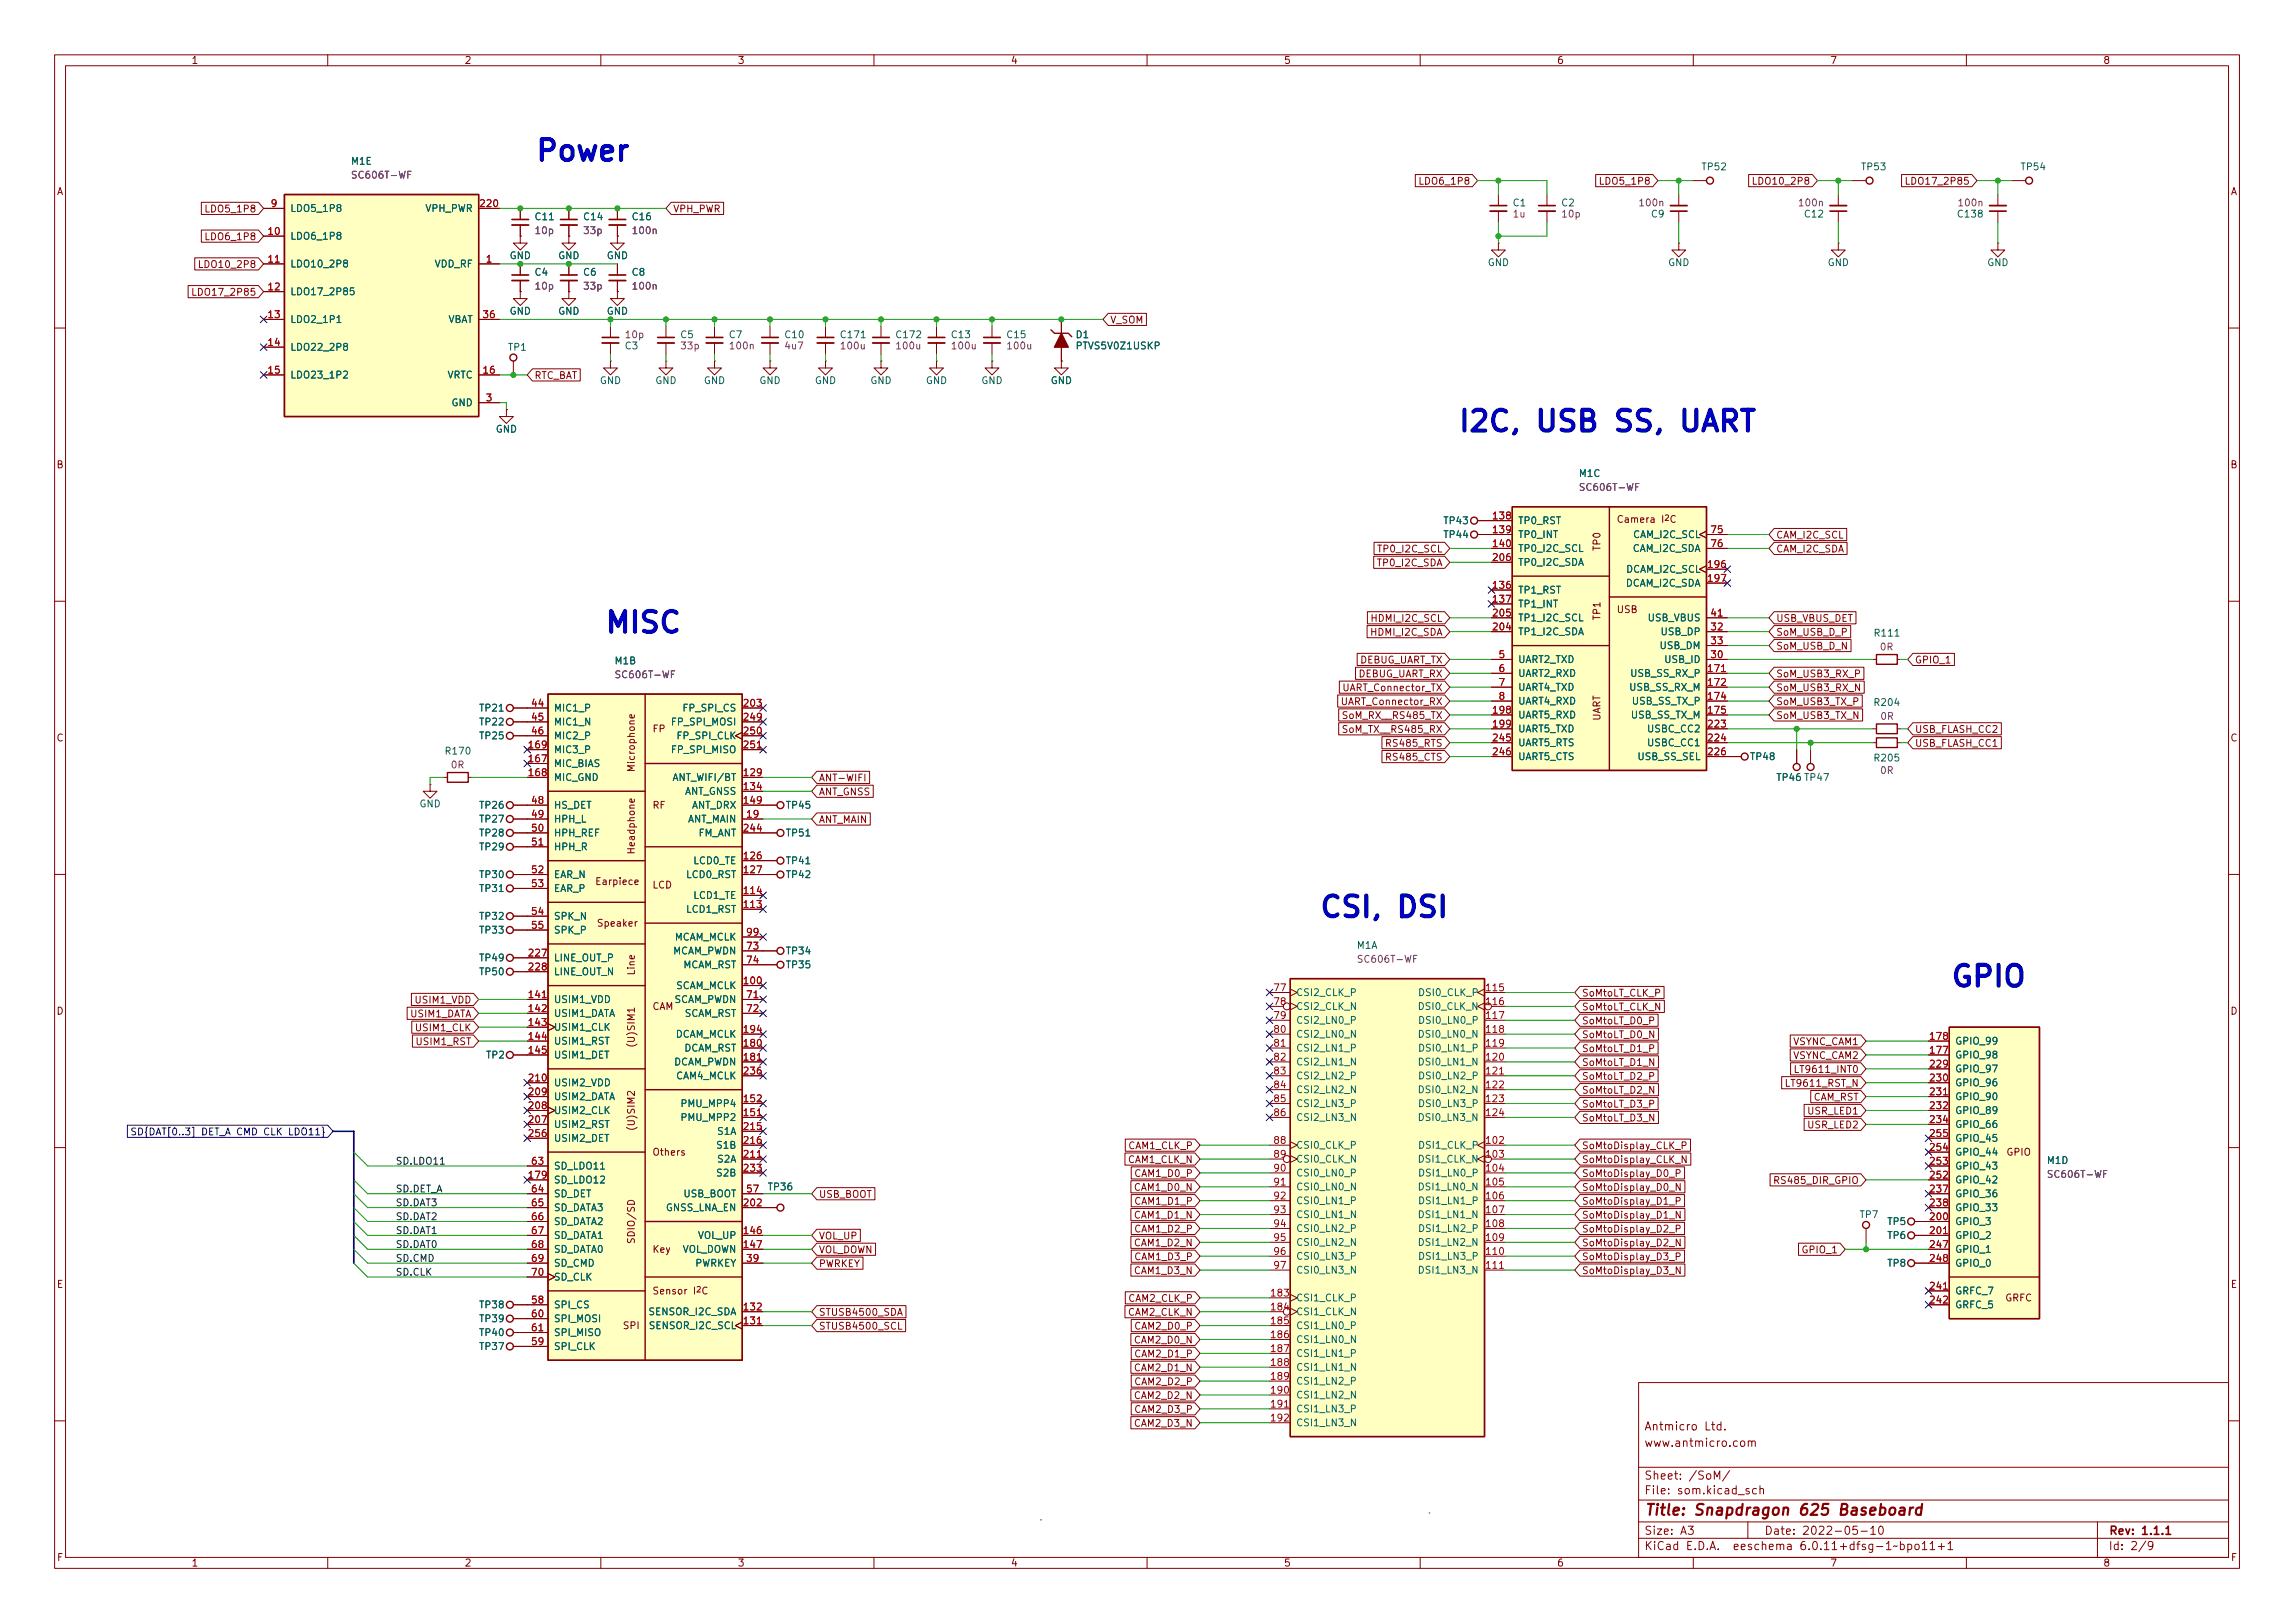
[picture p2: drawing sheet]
<svg xmlns="http://www.w3.org/2000/svg" width="420mm" height="297mm" viewBox="0 0 420 297" stroke-linecap="round" stroke-linejoin="round" font-family="sans-serif">
<defs><g id="words">
<g font-size="5.3" fill="#0000c2">
<text x="97.8" y="29.4">Power</text>
<text x="266.7" y="79">I2C,</text>
<text x="281.4" y="79">USB</text>
<text x="296.5" y="79">SS,</text>
<text x="309.3" y="79">UART</text>
<text x="110.5" y="115.8">MISC</text>
<text x="241.3" y="167.9">CSI,</text>
<text x="256" y="167.9">DSI</text>
<text x="356.9" y="180.6">GPIO</text>
</g>
<g font-size="2.8" fill="#840000">
<text x="301" y="277.9">Title:</text>
<text x="310.2" y="277.9">Snapdragon</text>
<text x="329.8" y="277.9">625</text>
<text x="337.4" y="277.9">Baseboard</text>
</g>
<g font-size="2.1" fill="#840000">
<text x="301" y="262.2">Antmicro</text>
<text x="312.1" y="262.2">Ltd.</text>
<text x="301" y="265.2">www.antmicro.com</text>
<text x="301" y="273.9">File:</text>
<text x="301" y="271.2">Sheet:</text>
<text x="307.4" y="273.9">som.kicad_sch</text>
<text x="309.2" y="271.2">/SoM/</text>
<text x="301" y="281.3">Size:</text>
<text x="307.6" y="281.3">A3</text>
<text x="323" y="281.3">Date:</text>
<text x="330" y="281.3">2022-05-10</text>
<text x="386" y="281.3">Rev:</text>
<text x="392.1" y="281.3">1.1.1</text>
<text x="301" y="284.1">KiCad</text>
<text x="308.7" y="284.1">E.D.A.</text>
<text x="317.6" y="284.1">eeschema</text>
<text x="330" y="284.1">6.0.11+dfsg-1~bpo11+1</text>
<text x="386" y="284.1">Id:</text>
<text x="390.1" y="284.1">2/9</text>
</g>
<g font-size="1.8" fill="#840000">
<text x="35" y="12.1">1</text>
<text x="85" y="12.1">2</text>
<text x="135" y="12.1">3</text>
<text x="185" y="12.1">4</text>
<text x="235" y="12.1">5</text>
<text x="285" y="12.1">6</text>
<text x="335" y="12.1">7</text>
<text x="385" y="12.1">8</text>
<text x="259.6" y="34.2">LDO6_1P8</text>
<text x="292.6" y="34.2">LDO5_1P8</text>
<text x="320.6" y="34.2">LDO10_2P8</text>
<text x="348.6" y="34.2">LDO17_2P85</text>
<text x="10.4" y="36.1">A</text>
<text x="37.3" y="39.2">LDO5_1P8</text>
<text x="123.2" y="39.2">VPH_PWR</text>
<text x="408.4" y="36.1">A</text>
<text x="37.3" y="44.3">LDO6_1P8</text>
<text x="36.1" y="49.4">LDO10_2P8</text>
<text x="34.9" y="54.5">LDO17_2P85</text>
<text x="203.2" y="59.6">V_SOM</text>
<text x="97.8" y="69.7">RTC_BAT</text>
<text x="10.3" y="86.1">B</text>
<text x="408.3" y="86.1">B</text>
<text x="252" y="101.5">TP0_I2C_SCL</text>
<text x="293.4" y="100.9" transform="rotate(-90 293.4 100.9)">TP0</text>
<text x="295.9" y="96.1">Camera</text>
<text x="325.1" y="101.5">CAM_I2C_SDA</text>
<text x="325.1" y="98.9">CAM_I2C_SCL</text>
<text x="252" y="104">TP0_I2C_SDA</text>
<text x="293.4" y="113.6" transform="rotate(-90 293.4 113.6)">TP1</text>
<text x="295.9" y="112.6">USB</text>
<text x="250.8" y="116.7">HDMI_I2C_SDA</text>
<text x="250.8" y="114.2">HDMI_I2C_SCL</text>
<text x="325.1" y="114.2">USB_VBUS_DET</text>
<text x="325.1" y="119.3">SoM_USB_D_N</text>
<text x="325.1" y="116.7">SoM_USB_D_P</text>
<text x="248.6" y="124.3">DEBUG_UART_RX</text>
<text x="248.9" y="121.8">DEBUG_UART_TX</text>
<text x="325.1" y="124.3">SoM_USB3_RX_P</text>
<text x="350.5" y="121.8">GPIO_1</text>
<text x="245.4" y="129.4">UART_Connector_RX</text>
<text x="245.6" y="132">SoM_RX__RS485_TX</text>
<text x="245.7" y="126.9">UART_Connector_TX</text>
<text x="293.4" y="132" transform="rotate(-90 293.4 132)">UART</text>
<text x="325.1" y="132">SoM_USB3_TX_N</text>
<text x="325.1" y="126.9">SoM_USB3_RX_N</text>
<text x="325.1" y="129.4">SoM_USB3_TX_P</text>
<text x="10.3" y="136.1">C</text>
<text x="119.4" y="134.4">FP</text>
<text x="245.6" y="134.5">SoM_TX__RS485_RX</text>
<text x="253.5" y="137">RS485_RTS</text>
<text x="350.5" y="137">USB_FLASH_CC1</text>
<text x="350.5" y="134.5">USB_FLASH_CC2</text>
<text x="408.3" y="136.1">C</text>
<text x="116.6" y="141.4" transform="rotate(-90 116.6 141.4)">Microphone</text>
<text x="149.9" y="143.4">ANT-WIFI</text>
<text x="253.5" y="139.6">RS485_CTS</text>
<text x="119.4" y="148.4">RF</text>
<text x="149.9" y="145.9">ANT_GNSS</text>
<text x="149.9" y="151">ANT_MAIN</text>
<text x="116.6" y="156.4" transform="rotate(-90 116.6 156.4)">Headphone</text>
<text x="108.9" y="162.3">Earpiece</text>
<text x="119.4" y="163">LCD</text>
<text x="109.2" y="170">Speaker</text>
<text x="116.6" y="178.6" transform="rotate(-90 116.6 178.6)">Line</text>
<text x="75.8" y="184">USIM1_VDD</text>
<text x="119.4" y="185.2">CAM</text>
<text x="289.6" y="182.8">SoMtoLT_CLK_P</text>
<text x="289.6" y="185.3">SoMtoLT_CLK_N</text>
<text x="10.3" y="186.1">D</text>
<text x="75" y="186.6">USIM1_DATA</text>
<text x="75.9" y="189.1">USIM1_CLK</text>
<text x="76" y="191.6">USIM1_RST</text>
<text x="116.6" y="191.8" transform="rotate(-90 116.6 191.8)">(U)SIM1</text>
<text x="289.6" y="190.4">SoMtoLT_D0_N</text>
<text x="289.6" y="187.8">SoMtoLT_D0_P</text>
<text x="328.2" y="191.6">VSYNC_CAM1</text>
<text x="408.3" y="186.1">D</text>
<text x="289.6" y="192.9">SoMtoLT_D1_P</text>
<text x="289.6" y="198">SoMtoLT_D2_P</text>
<text x="289.6" y="195.5">SoMtoLT_D1_N</text>
<text x="328.2" y="194.2">VSYNC_CAM2</text>
<text x="328.3" y="196.7">LT9611_INT0</text>
<text x="289.6" y="203.1">SoMtoLT_D3_P</text>
<text x="289.6" y="200.5">SoMtoLT_D2_N</text>
<text x="326.7" y="199.3">LT9611_RST_N</text>
<text x="332" y="201.8">CAM_RST</text>
<text x="116.6" y="207.1" transform="rotate(-90 116.6 207.1)">(U)SIM2</text>
<text x="289.6" y="205.6">SoMtoLT_D3_N</text>
<text x="330.8" y="204.3">USR_LED1</text>
<text x="330.8" y="206.9">USR_LED2</text>
<text x="119.4" y="211.9">Others</text>
<text x="206.4" y="213.2">CAM1_CLK_N</text>
<text x="206.5" y="210.7">CAM1_CLK_P</text>
<text x="207.6" y="215.8">CAM1_D0_P</text>
<text x="289.6" y="210.7">SoMtoDisplay_CLK_P</text>
<text x="289.6" y="215.8">SoMtoDisplay_D0_P</text>
<text x="289.6" y="213.2">SoMtoDisplay_CLK_N</text>
<text x="367.3" y="211.9">GPIO</text>
<text x="149.9" y="219.6">USB_BOOT</text>
<text x="207.5" y="218.3">CAM1_D0_N</text>
<text x="207.6" y="220.9">CAM1_D1_P</text>
<text x="289.6" y="220.9">SoMtoDisplay_D1_P</text>
<text x="289.6" y="218.3">SoMtoDisplay_D0_N</text>
<text x="324.5" y="217">RS485_DIR_GPIO</text>
<text x="116.6" y="227.7" transform="rotate(-90 116.6 227.7)">SDIO/SD</text>
<text x="149.9" y="227.2">VOL_UP</text>
<text x="207.5" y="223.4">CAM1_D1_N</text>
<text x="207.6" y="225.9">CAM1_D2_P</text>
<text x="289.6" y="223.4">SoMtoDisplay_D1_N</text>
<text x="289.6" y="225.9">SoMtoDisplay_D2_P</text>
<text x="119.4" y="229.7">Key</text>
<text x="149.9" y="232.3">PWRKEY</text>
<text x="149.9" y="229.7">VOL_DOWN</text>
<text x="207.5" y="233.6">CAM1_D3_N</text>
<text x="207.5" y="228.5">CAM1_D2_N</text>
<text x="207.6" y="231">CAM1_D3_P</text>
<text x="289.6" y="228.5">SoMtoDisplay_D2_N</text>
<text x="289.6" y="233.6">SoMtoDisplay_D3_N</text>
<text x="289.6" y="231">SoMtoDisplay_D3_P</text>
<text x="329.7" y="229.7">GPIO_1</text>
<text x="10.3" y="236.1">E</text>
<text x="119.4" y="237.3">Sensor</text>
<text x="206.5" y="238.6">CAM2_CLK_P</text>
<text x="367" y="238.5">GRFC</text>
<text x="408.3" y="236.1">E</text>
<text x="113.9" y="243.6">SPI</text>
<text x="149.9" y="243.7">STUSB4500_SCL</text>
<text x="149.9" y="241.2">STUSB4500_SDA</text>
<text x="206.4" y="241.2">CAM2_CLK_N</text>
<text x="207.6" y="243.7">CAM2_D0_P</text>
<text x="207.5" y="246.3">CAM2_D0_N</text>
<text x="207.5" y="251.3">CAM2_D1_N</text>
<text x="207.6" y="248.8">CAM2_D1_P</text>
<text x="207.5" y="256.4">CAM2_D2_N</text>
<text x="207.6" y="253.9">CAM2_D2_P</text>
<text x="207.5" y="261.5">CAM2_D3_N</text>
<text x="207.6" y="259">CAM2_D3_P</text>
<text x="10.4" y="286.1">F</text>
<text x="35" y="287.1">1</text>
<text x="85" y="287.1">2</text>
<text x="135" y="287.1">3</text>
<text x="185" y="287.1">4</text>
<text x="235" y="287.1">5</text>
<text x="285" y="287.1">6</text>
<text x="335" y="287.1">7</text>
<text x="385" y="287.1">8</text>
<text x="408.4" y="286.1">F</text>
</g>
<g font-size="1.8" fill="#840084">
<text x="64.2" y="33.1">SC606T-WF</text>
<text x="276.9" y="40.2">1u</text>
<text x="285.8" y="40.2">10p</text>
<text x="299.9" y="38.1">100n</text>
<text x="329.1" y="38.1">100n</text>
<text x="358.3" y="38.1">100n</text>
<text x="97.8" y="43.2">10p</text>
<text x="106.7" y="43.2">33p</text>
<text x="115.6" y="43.2">100n</text>
<text x="97.8" y="53.4">10p</text>
<text x="106.7" y="53.4">33p</text>
<text x="115.6" y="53.4">100n</text>
<text x="114.3" y="62.3">10p</text>
<text x="124.5" y="64.3">33p</text>
<text x="133.3" y="64.3">100n</text>
<text x="143.5" y="64.3">4u7</text>
<text x="153.7" y="64.3">100u</text>
<text x="163.8" y="64.3">100u</text>
<text x="174" y="64.3">100u</text>
<text x="184.1" y="64.3">100u</text>
<text x="289" y="90.2">SC606T-WF</text>
<text x="344.1" y="119.4">0R</text>
<text x="112.4" y="124.5">SC606T-WF</text>
<text x="344.2" y="132.1">0R</text>
<text x="82.5" y="141">0R</text>
<text x="344.1" y="142">0R</text>
<text x="248.3" y="176.6">SC606T-WF</text>
<text x="374.6" y="215.9">SC606T-WF</text>
</g>
<g font-size="1.8" fill="#006464">
<text x="64.2" y="30.5">M1E</text>
<text x="311.4" y="31.5">TP52</text>
<text x="340.6" y="31.5">TP53</text>
<text x="369.8" y="31.5">TP54</text>
<text x="53.1" y="39.2">LDO5_1P8</text>
<text x="77.8" y="39.2">VPH_PWR</text>
<text x="97.8" y="40.7">C11</text>
<text x="106.7" y="40.7">C14</text>
<text x="115.6" y="40.7">C16</text>
<text x="276.9" y="38.1">C1</text>
<text x="285.8" y="38.1">C2</text>
<text x="302.2" y="40.2">C9</text>
<text x="330.2" y="40.2">C12</text>
<text x="358.2" y="40.2">C138</text>
<text x="53.1" y="44.2">LDO6_1P8</text>
<text x="93.2" y="47.8">GND</text>
<text x="102.1" y="47.8">GND</text>
<text x="111" y="47.8">GND</text>
<text x="53.1" y="49.3">LDO10_2P8</text>
<text x="79.5" y="49.3">VDD_RF</text>
<text x="97.8" y="50.8">C4</text>
<text x="106.7" y="50.8">C6</text>
<text x="115.6" y="50.8">C8</text>
<text x="272.3" y="49.1">GND</text>
<text x="305.3" y="49.1">GND</text>
<text x="334.5" y="49.1">GND</text>
<text x="363.7" y="49.1">GND</text>
<text x="53.1" y="54.4">LDO17_2P85</text>
<text x="53.1" y="59.5">LDO2_1P1</text>
<text x="82" y="59.5">VBAT</text>
<text x="93.2" y="58">GND</text>
<text x="102.1" y="58">GND</text>
<text x="111" y="58">GND</text>
<text x="53.1" y="64.6">LDO22_2P8</text>
<text x="92.9" y="64.6">TP1</text>
<text x="114.3" y="64.3">C3</text>
<text x="124.5" y="62.3">C5</text>
<text x="133.3" y="62.3">C7</text>
<text x="143.5" y="62.3">C10</text>
<text x="153.7" y="62.3">C171</text>
<text x="163.8" y="62.3">C172</text>
<text x="174" y="62.3">C13</text>
<text x="184.1" y="62.3">C15</text>
<text x="196.8" y="62.3">D1</text>
<text x="196.8" y="64.3">PTVS5V0Z1USKP</text>
<text x="53.1" y="69.6">LDO23_1P2</text>
<text x="81.9" y="69.6">VRTC</text>
<text x="109.7" y="70.7">GND</text>
<text x="119.9" y="70.7">GND</text>
<text x="128.8" y="70.7">GND</text>
<text x="139" y="70.7">GND</text>
<text x="149.1" y="70.7">GND</text>
<text x="159.3" y="70.7">GND</text>
<text x="169.4" y="70.7">GND</text>
<text x="179.6" y="70.7">GND</text>
<text x="192.3" y="70.7">GND</text>
<text x="82.6" y="74.7">GND</text>
<text x="90.7" y="79.6">GND</text>
<text x="289" y="87.7">M1C</text>
<text x="264.2" y="96.3">TP43</text>
<text x="264.2" y="98.8">TP44</text>
<text x="277.9" y="96.3">TP0_RST</text>
<text x="277.9" y="98.8">TP0_INT</text>
<text x="277.9" y="101.4">TP0_I2C_SCL</text>
<text x="298.9" y="101.4">CAM_I2C_SDA</text>
<text x="298.9" y="98.8">CAM_I2C_SCL</text>
<text x="277.9" y="103.9">TP0_I2C_SDA</text>
<text x="297.6" y="107.7">DCAM_I2C_SDA</text>
<text x="297.6" y="105.2">DCAM_I2C_SCL</text>
<text x="277.9" y="109">TP1_RST</text>
<text x="277.9" y="111.5">TP1_INT</text>
<text x="277.9" y="116.6">TP1_I2C_SDA</text>
<text x="277.9" y="114.1">TP1_I2C_SCL</text>
<text x="301.6" y="114.1">USB_VBUS</text>
<text x="303.8" y="119.2">USB_DM</text>
<text x="303.9" y="116.6">USB_DP</text>
<text x="342.9" y="116.9">R111</text>
<text x="112.4" y="122">M1B</text>
<text x="277.9" y="121.7">UART2_TXD</text>
<text x="277.9" y="124.2">UART2_RXD</text>
<text x="298.4" y="124.2">USB_SS_RX_P</text>
<text x="304.6" y="121.7">USB_ID</text>
<text x="87.6" y="130.6">TP21</text>
<text x="101.3" y="130.6">MIC1_P</text>
<text x="124.9" y="130.6">FP_SPI_CS</text>
<text x="277.9" y="131.9">UART5_RXD</text>
<text x="277.9" y="126.8">UART4_TXD</text>
<text x="277.9" y="129.3">UART4_RXD</text>
<text x="298.2" y="126.8">USB_SS_RX_M</text>
<text x="298.5" y="131.9">USB_SS_TX_M</text>
<text x="298.7" y="129.3">USB_SS_TX_P</text>
<text x="342.9" y="129.6">R204</text>
<text x="87.6" y="135.7">TP25</text>
<text x="87.6" y="133.1">TP22</text>
<text x="101.3" y="133.1">MIC1_N</text>
<text x="101.3" y="135.7">MIC2_P</text>
<text x="122.7" y="133.1">FP_SPI_MOSI</text>
<text x="123.8" y="135.7">FP_SPI_CLK</text>
<text x="277.9" y="134.4">UART5_TXD</text>
<text x="277.9" y="136.9">UART5_RTS</text>
<text x="301.5" y="134.4">USBC_CC2</text>
<text x="301.5" y="136.9">USBC_CC1</text>
<text x="81.3" y="138.5">R170</text>
<text x="101.3" y="140.8">MIC_BIAS</text>
<text x="101.3" y="143.3">MIC_GND</text>
<text x="101.3" y="138.2">MIC3_P</text>
<text x="122.7" y="138.2">FP_SPI_MISO</text>
<text x="123" y="143.3">ANT_WIFI/BT</text>
<text x="277.9" y="139.5">UART5_CTS</text>
<text x="299.7" y="139.5">USB_SS_SEL</text>
<text x="320.3" y="139.5">TP48</text>
<text x="325.1" y="143.3">TP46 TP47</text>
<text x="325.1" y="143.3">TP46</text>
<text x="342.9" y="139.7">R205</text>
<text x="76.7" y="148.1">GND</text>
<text x="87.6" y="148.4">TP26</text>
<text x="101.3" y="148.4">HS_DET</text>
<text x="125.3" y="145.8">ANT_GNSS</text>
<text x="126.6" y="148.4">ANT_DRX</text>
<text x="143.8" y="148.4">TP45</text>
<text x="87.6" y="153.5">TP28</text>
<text x="87.6" y="156">TP29</text>
<text x="87.6" y="150.9">TP27</text>
<text x="101.3" y="150.9">HPH_L</text>
<text x="101.3" y="153.5">HPH_REF</text>
<text x="101.3" y="156">HPH_R</text>
<text x="125.9" y="150.9">ANT_MAIN</text>
<text x="127.8" y="153.5">FM_ANT</text>
<text x="143.8" y="153.5">TP51</text>
<text x="87.6" y="161.1">TP30</text>
<text x="101.3" y="161.1">EAR_N</text>
<text x="125.5" y="161.1">LCD0_RST</text>
<text x="126.9" y="158.5">LCD0_TE</text>
<text x="143.8" y="161.1">TP42</text>
<text x="143.8" y="158.5">TP41</text>
<text x="87.6" y="163.6">TP31</text>
<text x="101.3" y="163.6">EAR_P</text>
<text x="125.5" y="167.4">LCD1_RST</text>
<text x="126.9" y="164.9">LCD1_TE</text>
<text x="87.6" y="168.7">TP32</text>
<text x="87.6" y="171.2">TP33</text>
<text x="101.3" y="168.7">SPK_N</text>
<text x="101.3" y="171.2">SPK_P</text>
<text x="123.5" y="172.5">MCAM_MCLK</text>
<text x="87.6" y="178.9">TP50</text>
<text x="87.6" y="176.3">TP49</text>
<text x="101.3" y="176.3">LINE_OUT_P</text>
<text x="101.3" y="178.9">LINE_OUT_N</text>
<text x="123.2" y="175">MCAM_PWDN</text>
<text x="125" y="177.6">MCAM_RST</text>
<text x="143.8" y="175">TP34</text>
<text x="143.8" y="177.6">TP35</text>
<text x="248.3" y="174">M1A</text>
<text x="101.3" y="183.9">USIM1_VDD</text>
<text x="123.4" y="183.9">SCAM_PWDN</text>
<text x="123.7" y="181.4">SCAM_MCLK</text>
<text x="237.2" y="182.7">CSI2_CLK_P</text>
<text x="237.2" y="185.2">CSI2_CLK_N</text>
<text x="259.5" y="185.2">DSI0_CLK_N</text>
<text x="259.5" y="182.7">DSI0_CLK_P</text>
<text x="101.3" y="186.5">USIM1_DATA</text>
<text x="101.3" y="189">USIM1_CLK</text>
<text x="101.3" y="191.6">USIM1_RST</text>
<text x="123.7" y="190.3">DCAM_MCLK</text>
<text x="125.3" y="186.5">SCAM_RST</text>
<text x="237.2" y="187.7">CSI2_LN0_P</text>
<text x="237.2" y="190.3">CSI2_LN0_N</text>
<text x="259.5" y="190.3">DSI0_LN0_N</text>
<text x="259.5" y="187.7">DSI0_LN0_P</text>
<text x="357.9" y="191.6">GPIO_99</text>
<text x="88.9" y="194.1">TP2</text>
<text x="101.3" y="194.1">USIM1_DET</text>
<text x="123.4" y="195.4">DCAM_PWDN</text>
<text x="123.7" y="197.9">CAM4_MCLK</text>
<text x="125.2" y="192.8">DCAM_RST</text>
<text x="237.2" y="192.8">CSI2_LN1_P</text>
<text x="237.2" y="195.4">CSI2_LN1_N</text>
<text x="237.2" y="197.9">CSI2_LN2_P</text>
<text x="259.5" y="195.4">DSI0_LN1_N</text>
<text x="259.5" y="192.8">DSI0_LN1_P</text>
<text x="259.5" y="197.9">DSI0_LN2_P</text>
<text x="357.9" y="194.1">GPIO_98</text>
<text x="357.9" y="196.6">GPIO_97</text>
<text x="101.3" y="201.7">USIM2_DATA</text>
<text x="101.3" y="199.2">USIM2_VDD</text>
<text x="124.5" y="203">PMU_MPP4</text>
<text x="237.2" y="200.4">CSI2_LN2_N</text>
<text x="237.2" y="203">CSI2_LN3_P</text>
<text x="259.5" y="200.4">DSI0_LN2_N</text>
<text x="259.5" y="203">DSI0_LN3_P</text>
<text x="357.9" y="199.2">GPIO_96</text>
<text x="357.9" y="201.7">GPIO_90</text>
<text x="101.3" y="206.8">USIM2_RST</text>
<text x="101.3" y="204.3">USIM2_CLK</text>
<text x="101.3" y="209.3">USIM2_DET</text>
<text x="124.5" y="205.5">PMU_MPP2</text>
<text x="131.2" y="208.1">S1A</text>
<text x="237.2" y="205.5">CSI2_LN3_N</text>
<text x="259.5" y="205.5">DSI0_LN3_N</text>
<text x="357.9" y="204.3">GPIO_89</text>
<text x="357.9" y="206.8">GPIO_66</text>
<text x="357.9" y="209.3">GPIO_45</text>
<text x="101.3" y="214.4">SD_LDO11</text>
<text x="131" y="210.6">S1B</text>
<text x="131" y="215.7">S2B</text>
<text x="131.2" y="213.1">S2A</text>
<text x="237.2" y="210.6">CSI0_CLK_P</text>
<text x="237.2" y="213.1">CSI0_CLK_N</text>
<text x="237.2" y="215.7">CSI0_LN0_P</text>
<text x="259.5" y="213.1">DSI1_CLK_N</text>
<text x="259.5" y="210.6">DSI1_CLK_P</text>
<text x="259.5" y="215.7">DSI1_LN0_P</text>
<text x="357.9" y="214.4">GPIO_43</text>
<text x="357.9" y="211.9">GPIO_44</text>
<text x="374.7" y="213.4">M1D</text>
<text x="101.3" y="217">SD_LDO12</text>
<text x="101.3" y="219.5">SD_DET</text>
<text x="125" y="219.5">USB_BOOT</text>
<text x="140.5" y="218.2">TP36</text>
<text x="237.2" y="218.2">CSI0_LN0_N</text>
<text x="237.2" y="220.8">CSI0_LN1_P</text>
<text x="259.5" y="218.2">DSI1_LN0_N</text>
<text x="259.5" y="220.8">DSI1_LN1_P</text>
<text x="357.9" y="219.5">GPIO_36</text>
<text x="357.9" y="217">GPIO_42</text>
<text x="101.3" y="222">SD_DATA3</text>
<text x="101.3" y="224.6">SD_DATA2</text>
<text x="101.3" y="227.1">SD_DATA1</text>
<text x="121.8" y="222">GNSS_LNA_EN</text>
<text x="127.7" y="227.1">VOL_UP</text>
<text x="237.2" y="223.3">CSI0_LN1_N</text>
<text x="237.2" y="225.8">CSI0_LN2_P</text>
<text x="259.5" y="223.3">DSI1_LN1_N</text>
<text x="259.5" y="225.8">DSI1_LN2_P</text>
<text x="340.4" y="223.3">TP7</text>
<text x="345.4" y="224.6">TP5</text>
<text x="345.4" y="227.1">TP6</text>
<text x="357.9" y="224.6">GPIO_3</text>
<text x="357.9" y="227.1">GPIO_2</text>
<text x="357.9" y="222">GPIO_33</text>
<text x="101.3" y="229.7">SD_DATA0</text>
<text x="101.3" y="232.2">SD_CMD</text>
<text x="124.9" y="229.7">VOL_DOWN</text>
<text x="127.2" y="232.2">PWRKEY</text>
<text x="237.2" y="228.4">CSI0_LN2_N</text>
<text x="237.2" y="230.9">CSI0_LN3_P</text>
<text x="237.2" y="233.5">CSI0_LN3_N</text>
<text x="259.5" y="228.4">DSI1_LN2_N</text>
<text x="259.5" y="233.5">DSI1_LN3_N</text>
<text x="259.5" y="230.9">DSI1_LN3_P</text>
<text x="345.4" y="232.2">TP8</text>
<text x="357.9" y="229.7">GPIO_1</text>
<text x="357.9" y="232.2">GPIO_0</text>
<text x="87.6" y="239.8">TP38</text>
<text x="101.3" y="239.8">SPI_CS</text>
<text x="101.3" y="234.7">SD_CLK</text>
<text x="237.2" y="238.5">CSI1_CLK_P</text>
<text x="357.9" y="237.3">GRFC_7</text>
<text x="357.9" y="239.8">GRFC_5</text>
<text x="87.6" y="244.9">TP40</text>
<text x="87.6" y="242.4">TP39</text>
<text x="101.3" y="242.4">SPI_MOSI</text>
<text x="101.3" y="244.9">SPI_MISO</text>
<text x="118.6" y="241.1">SENSOR_I2C_SDA</text>
<text x="118.7" y="243.6">SENSOR_I2C_SCL</text>
<text x="237.2" y="241.1">CSI1_CLK_N</text>
<text x="237.2" y="243.6">CSI1_LN0_P</text>
<text x="87.6" y="247.4">TP37</text>
<text x="101.3" y="247.4">SPI_CLK</text>
<text x="237.2" y="246.2">CSI1_LN0_N</text>
<text x="237.2" y="248.7">CSI1_LN1_P</text>
<text x="237.2" y="251.2">CSI1_LN1_N</text>
<text x="237.2" y="253.8">CSI1_LN2_P</text>
<text x="237.2" y="256.3">CSI1_LN2_N</text>
<text x="237.2" y="258.9">CSI1_LN3_P</text>
<text x="237.2" y="261.4">CSI1_LN3_N</text>
</g>
<g font-size="1.8" fill="#a90000">
<text x="49.5" y="37.9">9</text>
<text x="87.6" y="37.9">220</text>
<text x="48.9" y="43">10</text>
<text x="48.9" y="48">11</text>
<text x="48.9" y="53.1">12</text>
<text x="88.9" y="48">1</text>
<text x="48.9" y="58.2">13</text>
<text x="88.2" y="58.2">36</text>
<text x="48.9" y="63.3">14</text>
<text x="48.9" y="68.4">15</text>
<text x="88.2" y="68.4">16</text>
<text x="88.9" y="73.4">3</text>
<text x="273.1" y="95">138</text>
<text x="273.1" y="97.6">139</text>
<text x="273.1" y="100.1">140</text>
<text x="313" y="97.6">75</text>
<text x="313" y="100.1">76</text>
<text x="273.1" y="107.7">136</text>
<text x="273.1" y="102.7">206</text>
<text x="312.4" y="103.9">196</text>
<text x="312.4" y="106.5">197</text>
<text x="273.1" y="110.3">137</text>
<text x="273.1" y="112.8">205</text>
<text x="313" y="112.8">41</text>
<text x="273.1" y="115.4">204</text>
<text x="313" y="115.4">32</text>
<text x="313" y="117.9">33</text>
<text x="274.3" y="120.4">5</text>
<text x="274.3" y="123">6</text>
<text x="274.3" y="125.5">7</text>
<text x="312.4" y="123">171</text>
<text x="312.4" y="125.5">172</text>
<text x="313" y="120.4">30</text>
<text x="97.1" y="129.3">44</text>
<text x="97.1" y="131.9">45</text>
<text x="135.9" y="129.3">203</text>
<text x="135.9" y="131.9">249</text>
<text x="273.1" y="130.6">198</text>
<text x="274.3" y="128.1">8</text>
<text x="312.4" y="128.1">174</text>
<text x="312.4" y="130.6">175</text>
<text x="96.5" y="136.9">169</text>
<text x="97.1" y="134.4">46</text>
<text x="135.9" y="134.4">250</text>
<text x="135.9" y="136.9">251</text>
<text x="273.1" y="133.1">199</text>
<text x="273.1" y="135.7">245</text>
<text x="312.4" y="133.1">223</text>
<text x="312.4" y="135.7">224</text>
<text x="96.5" y="139.5">167</text>
<text x="96.5" y="142">168</text>
<text x="135.9" y="142">129</text>
<text x="273.1" y="138.2">246</text>
<text x="312.4" y="138.2">226</text>
<text x="97.1" y="147.1">48</text>
<text x="97.1" y="149.6">49</text>
<text x="135.9" y="144.6">134</text>
<text x="135.9" y="147.1">149</text>
<text x="136.5" y="149.6">19</text>
<text x="97.1" y="152.2">50</text>
<text x="97.1" y="154.7">51</text>
<text x="135.9" y="152.2">244</text>
<text x="97.1" y="159.8">52</text>
<text x="135.9" y="157.3">126</text>
<text x="135.9" y="159.8">127</text>
<text x="97.1" y="162.3">53</text>
<text x="97.1" y="167.4">54</text>
<text x="135.9" y="166.2">113</text>
<text x="135.9" y="163.6">114</text>
<text x="97.1" y="170">55</text>
<text x="136.5" y="173.8">73</text>
<text x="136.5" y="171.2">99</text>
<text x="96.5" y="175">227</text>
<text x="96.5" y="177.6">228</text>
<text x="136.5" y="176.3">74</text>
<text x="96.5" y="182.7">141</text>
<text x="96.5" y="185.2">142</text>
<text x="135.9" y="180.1">100</text>
<text x="136.5" y="182.7">71</text>
<text x="136.5" y="185.2">72</text>
<text x="233" y="181.4">77</text>
<text x="233" y="183.9">78</text>
<text x="271.8" y="181.4">115</text>
<text x="271.8" y="183.9">116</text>
<text x="96.5" y="187.7">143</text>
<text x="96.5" y="190.3">144</text>
<text x="135.9" y="191.6">180</text>
<text x="135.9" y="189">194</text>
<text x="233" y="186.5">79</text>
<text x="233" y="189">80</text>
<text x="233" y="191.6">81</text>
<text x="271.8" y="186.5">117</text>
<text x="271.8" y="189">118</text>
<text x="271.8" y="191.6">119</text>
<text x="353.1" y="190.3">178</text>
<text x="96.5" y="192.8">145</text>
<text x="96.5" y="197.9">210</text>
<text x="135.9" y="194.1">181</text>
<text x="135.9" y="196.6">236</text>
<text x="233" y="194.1">82</text>
<text x="233" y="196.6">83</text>
<text x="271.8" y="194.1">120</text>
<text x="271.8" y="196.6">121</text>
<text x="353.1" y="192.8">177</text>
<text x="353.1" y="195.4">229</text>
<text x="353.1" y="197.9">230</text>
<text x="96.5" y="203">208</text>
<text x="96.5" y="200.4">209</text>
<text x="135.9" y="201.7">152</text>
<text x="233" y="199.2">84</text>
<text x="233" y="201.7">85</text>
<text x="271.8" y="199.2">122</text>
<text x="271.8" y="201.7">123</text>
<text x="353.1" y="200.4">231</text>
<text x="353.1" y="203">232</text>
<text x="96.5" y="205.5">207</text>
<text x="96.5" y="208.1">256</text>
<text x="135.9" y="204.3">151</text>
<text x="135.9" y="206.8">215</text>
<text x="135.9" y="209.3">216</text>
<text x="233" y="204.3">86</text>
<text x="233" y="209.3">88</text>
<text x="271.8" y="209.3">102</text>
<text x="271.8" y="204.3">124</text>
<text x="353.1" y="205.5">234</text>
<text x="353.1" y="208.1">255</text>
<text x="96.5" y="215.7">179</text>
<text x="97.1" y="213.1">63</text>
<text x="135.9" y="211.9">211</text>
<text x="135.9" y="214.4">233</text>
<text x="233" y="211.9">89</text>
<text x="233" y="214.4">90</text>
<text x="271.8" y="211.9">103</text>
<text x="271.8" y="214.4">104</text>
<text x="353.1" y="215.7">252</text>
<text x="353.1" y="213.1">253</text>
<text x="353.1" y="210.6">254</text>
<text x="97.1" y="218.2">64</text>
<text x="97.1" y="220.8">65</text>
<text x="135.9" y="220.8">202</text>
<text x="136.5" y="218.2">57</text>
<text x="233" y="217">91</text>
<text x="233" y="219.5">92</text>
<text x="271.8" y="217">105</text>
<text x="271.8" y="219.5">106</text>
<text x="353.1" y="218.2">237</text>
<text x="353.1" y="220.8">238</text>
<text x="97.1" y="223.3">66</text>
<text x="97.1" y="225.8">67</text>
<text x="135.9" y="225.8">146</text>
<text x="233" y="222">93</text>
<text x="233" y="224.6">94</text>
<text x="233" y="227.1">95</text>
<text x="271.8" y="222">107</text>
<text x="271.8" y="224.6">108</text>
<text x="271.8" y="227.1">109</text>
<text x="353.1" y="223.3">200</text>
<text x="353.1" y="225.8">201</text>
<text x="97.1" y="228.4">68</text>
<text x="97.1" y="230.9">69</text>
<text x="97.1" y="233.5">70</text>
<text x="135.9" y="228.4">147</text>
<text x="136.5" y="230.9">39</text>
<text x="233" y="229.7">96</text>
<text x="233" y="232.2">97</text>
<text x="271.8" y="229.7">110</text>
<text x="271.8" y="232.2">111</text>
<text x="353.1" y="228.4">247</text>
<text x="353.1" y="230.9">248</text>
<text x="97.1" y="238.5">58</text>
<text x="135.9" y="239.8">132</text>
<text x="232.4" y="237.3">183</text>
<text x="232.4" y="239.8">184</text>
<text x="353.1" y="236">241</text>
<text x="353.1" y="238.5">242</text>
<text x="97.1" y="241.1">60</text>
<text x="97.1" y="243.6">61</text>
<text x="135.9" y="242.4">131</text>
<text x="232.4" y="242.4">185</text>
<text x="232.4" y="244.9">186</text>
<text x="97.1" y="246.2">59</text>
<text x="232.4" y="247.4">187</text>
<text x="232.4" y="250">188</text>
<text x="232.4" y="252.5">189</text>
<text x="232.4" y="255.1">190</text>
<text x="232.4" y="257.6">191</text>
<text x="232.4" y="260.1">192</text>
</g>
<g font-size="1.8" fill="#000084">
<text x="23.8" y="208.2">SD{DAT[0..3]</text>
<text x="36.9" y="208.2">DET_A CMD CLK</text>
<text x="53.3" y="208.2">LDO11}</text>
</g>
<g font-size="1.8" fill="#0f0f0f">
<text x="72.4" y="213.1">SD.LDO11</text>
<text x="72.4" y="218.2">SD.DET_A</text>
<text x="72.4" y="220.8">SD.DAT3</text>
<text x="72.4" y="223.3">SD.DAT2</text>
<text x="72.4" y="225.8">SD.DAT1</text>
<text x="72.4" y="228.4">SD.DAT0</text>
<text x="72.4" y="230.9">SD.CMD</text>
<text x="72.4" y="233.5">SD.CLK</text>
</g>
</g></defs>
<g fill="none" stroke="#840000" stroke-width=".18">
<path d="M10 10h400v277h-400zM12 12h396v273h-396zM60 10v2M110 10v2M160 10v2M210 10v2M260 10v2M310 10v2M360 10v2M36.9 37h10.4l1 1.1-1 1.1h-10.4zM46.2 38.1l-.3-.3 .1-.1 .2-.2 .4 .1v.4l-.5 .1-.2 .2v.3l.3 .2h.2l.3-.2v-.3l-.3-.2M48.3 38.1h3.8"/>
<path d="M87.6 38.1h3.8M95.2 38.1v2.1M104.1 38.1v2.1M113 38.1v2.1M122.9 37h9.6v2.2h-9.6l-1-1.1zM259.1 31.9h10.5l.9 1.2-.9 1.1h-10.5zM268.4 33l-.2-.2 .1-.2 .1-.1h.4l.1 .4-.6 .2-.1 .1v.3l.2 .2h.3l.2-.2v-.3l-.2-.2M274.3 35.6v2M274.3 38.6v2.1M283.2 35.6v2M283.2 38.6v2.1M292.1 31.9h10.5l.9 1.2-.9 1.1h-10.5z"/>
<path d="M301.5 33l-.3-.2 .1-.2 .2-.1h.3l.1 .4-.6 .2-.1 .1v.3l.3 .2h.2l.2-.2v-.3l-.2-.2M307.3 35.6v2M307.3 38.6v2.1M309.9 33.1h2.5M320.1 31.9h11.7l.9 1.2-.9 1.1h-11.7zM330.7 33l-.3-.2 .1-.2 .2-.1h.3l.1 .4-.6 .2-.1 .1v.3l.3 .2h.2l.3-.2v-.3l-.3-.2M336.5 35.6v2M336.5 38.6v2.1M339.1 33.1h2.5M348.1 31.9h12.9l.9 1.2-.9 1.1h-12.9zM360.3 32.5h-.6l-.1 .6 .2-.2 .4 .1 .2 .2-.1 .4-.2 .1-.5-.1M365.8 35.6v2"/>
<path d="M365.8 38.6v2.1M368.3 33.1h2.5M34.4 52.3h12.9l1 1.1-1 1.1h-12.9zM35.7 47.2h11.6l1 1.1-1 1.1h-11.6zM36.9 42.1h10.4l1 1.1-1 1.1h-10.4zM46.2 43.2l-.3-.3 .1-.2 .2-.1 .4 .1v.3l-.5 .2-.2 .2 .1 .4 .2 .1 .4-.1 .1-.2-.1-.3-.2-.1M46.2 48.2l-.3-.2 .1-.2 .2-.1 .4 .1v.3l-.5 .2-.2 .2 .1 .3 .2 .2 .4-.1 .1-.2-.1-.3-.2-.2M46.6 52.8h-.6l-.1 .6 .2-.1h.5l.1 .2-.1 .4-.2 .1-.5-.1M48.3 48.3h3.8M48.3 43.2h3.8M48.3 53.4h3.8M48.3 58.5h3.8"/>
<path d="M87.6 48.3h3.8M87.6 58.5h3.8M95.2 53.4v1.2h1.3l-1.3 1.3-1.2-1.3h1.2M95.2 53.4h.1M95.2 43.2v1.3h1.3l-1.3 1.3-1.2-1.3h1.2M95.2 43.2h.1M95.2 41.2v2M95.2 48.3v2M95.2 51.3v2.1M104.1 53.4v1.2h1.3l-1.3 1.3-1.2-1.3h1.2M104.1 53.4h.1M104.1 43.2v1.3h1.3l-1.3 1.3-1.2-1.3h1.2"/>
<path d="M104.1 43.2h.1M104.1 41.2v2M104.1 48.3v2M104.1 51.3v2.1M111.8 59.7v2.1M113 53.4v1.2h1.3l-1.3 1.3-1.2-1.3h1.2M113 53.4h.1M113 43.2v1.3h1.3l-1.3 1.3-1.2-1.3h1.2M113 43.2h.1M113 41.2v2M113 48.3v2M113 51.3v2.1"/>
<path d="M121.9 59.7v2.1M130.8 59.7v2.1M141 59.7v2.1M151.1 59.7v2.1M161.3 59.7v2.1M171.4 59.7v2.1M181.6 59.7v2.1M194.3 58.5v2.5M202.9 57.3h7v2.3h-7l-1-1.1zM274.3 44.5v1.3h1.3l-1.3 1.2-1.3-1.2h1.3M274.3 44.5h.1M307.3 44.5v1.3h1.3l-1.3 1.2-1.2-1.2h1.2"/>
<path d="M307.3 44.5h.1M336.5 44.5v1.3h1.3l-1.3 1.2-1.2-1.2h1.2M336.5 44.5h.1M365.8 44.5v1.3h1.2l-1.2 1.2-1.3-1.2h1.3M365.8 44.5h.1M10 60h2M48.3 63.5h3.8M48.3 68.6h3.8M87.6 68.6h3.8M87.6 73.7h3.8M92.7 75v1.2h1.3l-1.3 1.3-1.3-1.3h1.3M92.7 75h.1"/>
<path d="M94 66.1v2.5M97.5 67.5h8.7v2.2h-8.7l-1-1.1zM111.8 66.1v1.2h1.2l-1.2 1.3-1.3-1.3h1.3M111.8 66.1h.1M111.8 62.8v2M121.9 66.1v1.2h1.3l-1.3 1.3-1.3-1.3h1.3M121.9 66.1h.1M121.9 62.8v2M130.8 66.1v1.2h1.3l-1.3 1.3-1.3-1.3h1.3M130.8 66.1h.1M130.8 62.8v2M141 66.1v1.2h1.2l-1.2 1.3-1.3-1.3h1.3"/>
<path d="M141 66.1h.1M141 62.8v2M151.1 66.1v1.2h1.3l-1.3 1.3-1.2-1.3h1.2M151.1 66.1h.1M151.1 62.8v2M161.3 66.1v1.2h1.3l-1.3 1.3-1.3-1.3h1.3M161.3 66.1h.1M161.3 62.8v2M171.4 66.1v1.2h1.3l-1.3 1.3-1.2-1.3h1.2M171.4 66.1h.1M171.4 62.8v2M181.6 66.1v1.2h1.3l-1.3 1.3-1.3-1.3h1.3"/>
<path d="M181.6 66.1h.1M181.6 62.8v2M194.3 66.1v1.2h1.3l-1.3 1.3-1.3-1.3h1.3M194.3 66.1h.1M194.3 63.5v2.6M408 60h2M251.6 99.3h12.9l.9 1.1-.9 1.1h-12.9zM270.5 95.3h6.4M270.5 97.8h6.4M302.3 94.8h.5v.8M302.8 95.1h-.4l-.2 .2 .2 .3h.4M304.4 94.3v1.3"/>
<path d="M304.9 94.3l.4-.1 .2 .3-.7 .7h.7M306.7 94.5a.6 .6 0 0 0-.8 .4 .6 .6 0 0 0 .6 .7l.2-.1M312.4 97.2l-1.3 .6 1.3 .7M312.4 97.8h3.8M324.8 99.3h13.4v2.2h-13.4l-1-1.1zM324.8 96.7h13.3v2.2h-13.3l-1-1.1zM10 110h2M248.5 119.6h16l.9 1.1-.9 1.1h-16zM250.3 114.5h14.2l.9 1.1-.9 1.1h-14.2zM250.3 112h14.2l.9 1.1-.9 1.1h-14.2zM251.5 101.8h13l.9 1.1-.9 1.1h-13zM273 108h3.9"/>
<path d="M273 110.5h3.9M273 100.4h3.9M273 115.6h3.9M273 113.1h3.9M273 102.9h3.9M312.4 103.5l-1.3 .7 1.3 .6M312.4 100.4h3.8M312.4 104.2h3.8M312.4 106.7h3.8M312.4 115.6h3.8M312.4 113.1h3.8M312.4 118.1h3.8"/>
<path d="M324.8 112h15v2.2h-15l-1-1.1zM324.8 117h14.1v2.3h-14.1l-1-1.2zM324.8 114.5h14v2.2h-14l-1-1.1zM350.2 119.6h7.6v2.2h-7.6l-1-1.1zM408 110h2M94 129.6h6.3M94 132.1h6.3M94 134.7h6.3M96.5 139.7h3.8M96.5 137.2h3.8M116.1 130.8v.4l-.1 .2-.6-.1v-.5h.2l.1 .6M135.9 134l-1.3 .7 1.3 .6"/>
<path d="M135.9 137.2h3.8M135.9 129.6h3.8M135.9 132.1h3.8M135.9 134.7h3.8M244.9 127.2h19.6l.9 1.1-.9 1.1h-19.6zM245.1 129.7h19.4l.9 1.1-.9 1.2h-19.4zM245.1 132.3h19.4l.9 1.1-.9 1.1h-19.4zM245.2 124.7h19.3l.9 1.1-.9 1.1h-19.3zM248.2 122.1h16.3l.9 1.1-.9 1.1h-16.3zM253 134.8h11.5l.9 1.1-.9 1.1h-11.5zM253 137.4h11.5l.9 1.1-.9 1.1h-11.5zM263.1 127.7l.8 1.3"/>
<path d="M263.1 130.2l.8 1.3M263.1 125.2l.8 1.2M263.1 132.8l.8 1.3M263.9 127.7l-.8 1.3M263.9 130.2l-.8 1.3M263.9 125.2l-.8 1.2M263.9 132.8l-.8 1.3M273 135.9h3.9M273 133.4h3.9M273 120.7h3.9M273 138.5h3.9M273 123.2h3.9"/>
<path d="M273 125.8h3.9M273 128.3h3.9M273 130.8h3.9M312.4 135.9h3.8M312.4 133.4h3.8M312.4 120.7h3.8M312.4 138.5h6.4M312.4 123.2h3.8M312.4 125.8h3.8M312.4 128.3h3.8M312.4 130.8h3.8M324.8 129.7h16.2v2.3h-16.2l-1-1.2z"/>
<path d="M324.8 124.7h16.5v2.2h-16.5l-1-1.1zM324.8 122.1h16.4v2.2h-16.4l-1-1.1zM324.8 127.2h16.1v2.2h-16.1l-1-1.1zM328.9 137.2v2.5M331.5 137.2v2.5M342.9 135.9h.6M342.9 133.4h.6M342.9 120.7h.6M347.3 135.9h.7M347.3 133.4h.7M347.3 120.7h.7M350.2 134.8h16.2v2.2h-16.2l-1-1.1z"/>
<path d="M350.2 132.3h16.2v2.2h-16.2l-1-1.1zM78.7 143.5v1.3h1.3l-1.3 1.3-1.2-1.3h1.2M78.7 143.5h.1M81.3 142.3h.6M85.7 142.3h.7M94 152.4h6.3M94 147.4h6.3M94 149.9h6.3M94 155h6.3M96.5 142.3h3.8M116.1 146.3v.3l-.1 .2h-.6v-.5l.2-.1 .1 .6M135.9 152.4h6.3"/>
<path d="M135.9 147.4h6.3M135.9 157.5h6.3M135.9 142.3h3.8M135.9 144.8h3.8M135.9 149.9h3.8M149.5 143.7h10.4v2.2h-10.4l-.9-1.1zM149.5 148.8h9.8v2.2h-9.8l-.9-1.1zM149.5 141.2h9.7v2.2h-9.7l-.9-1.1zM158.3 141.7v1.2M10 160h2M94 160.1h6.3M94 167.7h6.3"/>
<path d="M94 170.2h6.3M94 162.6h6.3M94 175.3h6.3M94 177.8h6.3M116.2 161.5l.6-.1v-.3h-.4l-.2 .1 .1 .6h.5M116.7 168.7l-.4 .2M135.9 160.1h6.3M135.9 174h6.3M135.9 166.4h3.8M135.9 163.9h3.8M135.9 176.6h6.3M135.9 171.5h3.8"/>
<path d="M408 160h2M74.5 184.3h12.2l.9 1.2-.9 1.1h-12.2zM75.3 181.8h11.4l.9 1.1-.9 1.1h-11.4zM75.4 186.9h11.3l.9 1.1-.9 1.1h-11.3zM75.5 189.4h11.2l.9 1.1-.9 1.1h-11.2zM94 193.1h6.3M96.5 182.9h3.8M96.5 185.5h3.8M96.5 188h3.8M96.5 190.5h3.8M96.5 198.2h3.8M100.3 187.4l1.3 .6-1.3 .6"/>
<path d="M116.1 184.9h-1.2l.3 .3M116.1 199.7v.8l-.9-.8-.3 .3 .1 .5M116.1 184.5v.7M135.9 189.3h3.8M135.9 191.8h3.8M135.9 194.3h3.8M135.9 196.9h3.8M135.9 180.4h3.8M135.9 182.9h3.8M135.9 185.5h3.8M232.4 181.6h3.8M232.4 184.2h2.5"/>
<path d="M232.4 186.7h3.8M232.4 189.3h3.8M232.4 191.8h3.8M232.4 194.3h3.8M232.4 196.9h3.8M232.4 199.4h3.8M236.2 181l1.3 .6-1.3 .7M236.2 183.6l1.3 .6-1.3 .6M271.8 181l-1.3 .6 1.3 .7M271.8 183.6l-1.3 .6 1.3 .6M271.8 181.6h3.8M271.8 186.7h3.8"/>
<path d="M271.8 189.3h3.8M271.8 191.8h3.8M271.8 194.3h3.8M271.8 196.9h3.8M271.8 199.4h3.8M273 184.2h2.6M289.2 188.2h14.4v2.2h-14.4l-.9-1.1zM289.2 190.7h14.4v2.2h-14.4l-.9-1.1zM289.2 180.5h15.5v2.3h-15.5l-.9-1.2zM289.2 183.1h15.5v2.2h-15.5l-.9-1.1zM289.2 195.8h14.4v2.2h-14.4l-.9-1.1zM289.2 185.6h14.4v2.2h-14.4l-.9-1.1z"/>
<path d="M289.2 198.3h14.4v2.2h-14.4l-.9-1.1zM289.2 193.2h14.4v2.3h-14.4l-.9-1.2zM302 191.9l.6-.1 .2-.2-.1-.3-.7-.1v1.3M302 196.9h.6l.2-.2-.1-.3-.7-.1v1.3M302 186.8l.6-.1 .2-.2-.1-.3-.7-.1v1.3M302.8 188.7v1.2l-.8-1.2v1.2M302.8 198.8v1.3l-.8-1.3v1.3M302.8 193.7v1.3l-.8-1.3v1.3M326.2 197h14.5l.9 1.2-.9 1.1h-14.5zM327.8 189.4h12.9l.9 1.1-.9 1.1h-12.9zM327.8 192h12.9l.9 1.1-.9 1.1h-12.9zM327.8 194.5h12.9l.9 1.1-.9 1.1h-12.9z"/>
<path d="M331.5 199.6h9.2l.9 1.1-.9 1.1h-9.2zM339.5 195.1l.1-.1a.68 .68 0 0 1 .5 .6 .68 .68 0 0 1-.5 .7 .85 .85 0 0 1-.1-1.2zM340 197.6v1.2l-.7-1.2v1.2M353.1 190.5h3.8M353.1 193.1h3.8M353.1 198.2h3.8M353.1 195.6h3.8M10 210h2M96.5 215.9h3.8M96.5 205.8h3.8M96.5 203.2h3.8M96.5 200.7h3.8"/>
<path d="M96.5 218.5h3.8M96.5 213.4h3.8M96.5 208.3h3.8M100.3 202.6l1.3 .6-1.3 .7M114.9 219.9a.68 .68 0 0 1 .8-.2 .68 .68 0 0 1 .4 .7h-1.2zM125.3 210.6h-.3l-.2 .2v.1l.5 .2v.3h-.5M135.9 209.6h3.8M135.9 212.1h3.8M135.9 214.7h3.8M135.9 202h3.8M135.9 204.5h3.8M135.9 207h3.8"/>
<path d="M135.9 218.5h3.8M149.5 217.4h10.7v2.2h-10.7l-.9-1.1zM206 211h12.8l.9 1.1-.9 1.1h-12.8zM206 208.5h12.8l.9 1.1-.9 1.1h-12.8zM207 216.1h11.8l.9 1.1-.9 1.1h-11.8zM207.1 213.6h11.7l.9 1.1-.9 1.1h-11.7zM207.1 218.6h11.7l.9 1.1-.9 1.2h-11.7zM232.4 209.6h3.8M232.4 212.1h2.5M232.4 214.7h3.8M232.4 217.2h3.8M232.4 219.7h3.8"/>
<path d="M232.4 202h3.8M232.4 204.5h3.8M236.2 209l1.3 .6-1.3 .6M236.2 211.5l1.3 .6-1.3 .7M271.8 209l-1.3 .6 1.3 .6M271.8 211.5l-1.3 .6 1.3 .7M271.8 209.6h3.8M271.8 214.7h3.8M271.8 217.2h3.8M271.8 219.7h3.8M271.8 202h3.8M271.8 204.5h3.8"/>
<path d="M273 212.1h2.6M289.2 218.6h19.2v2.3h-19.2l-.9-1.2zM289.2 216.1h19.3v2.2h-19.3l-.9-1.1zM289.2 208.5h20.3v2.2h-20.3l-.9-1.1zM289.2 213.6h19.2v2.2h-19.2l-.9-1.1zM289.2 211h20.3v2.2h-20.3l-.9-1.1zM289.2 203.4h14.4v2.2h-14.4l-.9-1.1zM289.2 200.9h14.4v2.2h-14.4l-.9-1.1zM302 202h.6l.2-.2-.1-.3-.7-.1v1.2M302.8 203.9v1.3l-.8-1.3v1.3M305.6 218h1M305.6 215.5h1"/>
<path d="M306.7 210.4h1M306.7 212.9h1M306.9 219.8l.6-.1 .1-.1-.1-.3-.6-.2v1.3M306.9 214.7h.6l.1-.2-.1-.3-.6-.1v1.2M307.6 216.6v1.3l-.7-1.3v1.3M308 209.6h.6l.1-.2-.1-.3-.6-.1v1.3M308.7 211.5v1.3l-.7-1.3v1.3M324.1 214.8h16.6l.9 1.1-.9 1.1h-16.6zM330.3 202.1h10.4l.9 1.1-.9 1.1h-10.4zM330.3 204.7h10.4l.9 1.1-.9 1.1h-10.4zM339.3 215.5l.2-.2a.43 .43 0 0 1 .5 .5v.4a.42 .42 0 0 1-.4 .4 .42 .42 0 0 1-.4-.4zM353.1 215.9h3.8"/>
<path d="M353.1 205.8h3.8M353.1 203.2h3.8M353.1 200.7h3.8M353.1 218.5h3.8M353.1 213.4h3.8M353.1 208.3h3.8M353.1 210.9h3.8M408 210h2M94 238.8h6.3M96.5 226.1h3.8M96.5 228.6h3.8M96.5 221h3.8"/>
<path d="M96.5 231.2h3.8M96.5 223.6h3.8M96.5 233.7h3.8M100.3 233.1l1.3 .6-1.3 .7M125.7 236l-.3 .2M127.1 235.6v1.2M127.6 235.5l.4-.1 .2 .3-.6 .8h.6M129.4 235.7a.6 .6 0 0 0-.8 .4 .6 .6 0 0 0 .6 .7l.2-.1M135.9 226.1h3.8M135.9 228.6h3.8M135.9 221h6.3M135.9 231.2h3.8"/>
<path d="M149.5 225h8v2.2h-8l-.9-1.1zM149.5 230.1h8.5v2.2h-8.5l-.9-1.1zM149.5 227.5h10.8v2.2h-10.8l-.9-1.1zM149.5 239h16.4v2.2h-16.4l-.9-1.1zM206 239h12.8l.9 1.1-.9 1.1h-12.8zM206 236.4h12.8l.9 1.1-.9 1.1h-12.8zM207 231.3h11.8l.9 1.1-.9 1.2h-11.8zM207 221.2h11.8l.9 1.1-.9 1.1h-11.8zM207 226.3h11.8l.9 1.1-.9 1.1h-11.8zM207.1 228.8h11.7l.9 1.1-.9 1.1h-11.7zM207.1 223.7h11.7l.9 1.1-.9 1.1h-11.7zM232.4 222.3h3.8"/>
<path d="M232.4 224.8h3.8M232.4 227.4h3.8M232.4 229.9h3.8M232.4 232.4h3.8M232.4 237.5h3.8M236.2 236.9l1.3 .6-1.3 .7M236.2 239.4l1.3 .7-1.3 .6M271.8 222.3h3.8M271.8 224.8h3.8M271.8 227.4h3.8M271.8 229.9h3.8M271.8 232.4h3.8"/>
<path d="M289.2 226.3h19.3v2.2h-19.3l-.9-1.1zM289.2 221.2h19.3v2.2h-19.3l-.9-1.1zM289.2 231.3h19.3v2.3h-19.3l-.9-1.2zM289.2 228.8h19.2v2.2h-19.2l-.9-1.1zM289.2 223.7h19.2v2.2h-19.2l-.9-1.1zM305.6 220.5h1M305.6 228.2h1M305.6 223.1h1M305.6 233.2h1M305.6 230.7h1M305.6 225.6h1M306.9 230l.6-.1 .1-.2-.1-.3-.6-.1v1.3"/>
<path d="M306.9 224.9l.6-.1 .1-.2-.1-.3-.6-.1v1.3M307.6 226.8v1.2l-.7-1.2v1.2M307.6 221.7v1.3l-.7-1.3v1.3M307.6 231.8v1.3l-.7-1.3v1.3M329.3 227.5h7.6l.9 1.1-.9 1.1h-7.6zM341.6 224.8v2.6M350.5 226.1h6.4M350.5 231.2h6.4M350.5 223.6h6.4M353.1 228.6h3.8M353.1 221h3.8M353.1 238.8h3.8"/>
<path d="M353.1 236.3h3.8M94 246.4h6.3M94 241.3h6.3M94 243.9h6.3M135.9 242l-1.3 .6 1.3 .6M135.9 242.6h3.8M135.9 240.1h3.8M149.5 241.5h16.3v2.2h-16.3l-.9-1.1zM164.3 240.7l.5-1.2 .4 1.2M164.5 240.4h.6M164.5 242v1.3h.6M207 244h11.8l.9 1.1-.9 1.2h-11.8z"/>
<path d="M207 249.1h11.8l.9 1.1-.9 1.1h-11.8zM207 259.3h11.8l.9 1.1-.9 1.1h-11.8zM207 254.2h11.8l.9 1.1-.9 1.1h-11.8zM207.1 251.7h11.7l.9 1.1-.9 1.1h-11.7zM207.1 241.5h11.7l.9 1.1-.9 1.1h-11.7zM207.1 256.7h11.7l.9 1.1-.9 1.2h-11.7zM207.1 246.6h11.7l.9 1.1-.9 1.1h-11.7zM232.4 242.6h3.8M232.4 245.1h3.8M232.4 247.7h3.8M232.4 250.2h3.8M232.4 252.8h3.8"/>
<path d="M232.4 255.3h3.8M232.4 257.8h3.8M300 253h108v32h-108zM10 260h2M232.4 260.4h3.8M300 278.5h108M300 274.5h108M300 268.5h108M305.5 273.3v.1M305.5 272.5v.1M307.6 270.6v.1M307.6 269.8v.1"/>
<path d="M309.9 260.8l.4-.1 .3 .3v.4l-.3 .3-.4-.1-.1-.2v-.4zM316.6 269.1l-1.2 2M318.8 263.8l.3-.1 .3 .3v.4l-.3 .3-.3-.1-.2-.2v-.4zM320 278.5v3M320.1 263.9l.2-.2 .3 .1 .1 .9M320.1 263.7v1M320.7 263.9l.2-.2 .4 .1 .1 .9M322.2 272.6l.2-.2 .4 .1 .1 .9M322.2 271.9v1.5M342.5 279.7l.4-.4v1.5M344.1 279.4l.2-.1a.8 .8 0 0 1 .5 .8 .8 .8 0 0 1-.5 .7 .99 .99 0 0 1-.2-1.4zM384 278.5v6.5"/>
<path d="M408 260h2M60 285v2M110 285v2M160 285v2M210 285v2M260 285v2M300 281.5h108M310 285v2M327.3 282.7h.6v.9M327.9 283h-.5a.29 .29 0 0 0-.2 .3 .29 .29 0 0 0 .2 .3l.5-.1M340.7 280.2h1.2M342.5 280.8h.9"/>
<path d="M351.9 283.6h.9M353.4 282.5l.4-.4v1.5M353.4 283.6h.8M354.9 283h1.1M355.4 282.5v1.1M356.6 282.5l.5-.4v1.5M356.6 283.6h.9M360 285v2M394.1 282.8l-.3 .2h-.2l-.3-.2 .1-.6 .4-.1 .3 .2a.99 .99 0 0 1-.4 1.3h-.3"/>
<circle cx="235.6" cy="184.2" r=".63"/>
<circle cx="272.4" cy="184.2" r=".63"/>
<circle cx="235.6" cy="212.1" r=".63"/>
<circle cx="272.4" cy="212.1" r=".63"/>
<circle cx="235.6" cy="240.1" r=".63"/>
</g>
<g fill="none" stroke="#840000" stroke-width=".3">
<path d="M272.8 37.6h3M281.7 37.6h3M305.8 38.6h3.1M335 38.6h3.1M364.2 38.6h3.1M93.7 50.3h3.1M93.7 40.2h3.1M102.6 50.3h3.1M102.6 40.2h3.1M111.5 50.3h3.1M111.5 40.2h3.1M110.2 61.8h3.1"/>
<path d="M120.4 61.8h3M129.3 61.8h3M139.4 61.8h3.1M149.6 61.8h3.1M159.8 61.8h3M169.9 61.8h3.1M180.1 61.8h3M396.5 280.8h.9"/>
</g>
<g fill="none" stroke="#840000" stroke-width=".25">
<path d="M52.1 35.6h35.5v40.6h-35.5zM192.4 60.4l.6 .6h2.6l.6 .6M276.9 92.7h35.5v48.3h-35.5zM294.6 92.7v48.3M276.9 118.1h17.7M276.9 105.4h17.7M294.6 109.3h17.8M343.5 119.8h3.8v1.8h-3.8zM100.3 127h35.6v122h-35.6zM118.1 139.7h17.8M118.1 127v122M343.5 135h3.8v1.8h-3.8z"/>
<path d="M343.5 132.5h3.8v1.8h-3.8zM81.9 141.4h3.8v1.8h-3.8zM100.3 157.5h17.8M100.3 144.8h17.8M118.1 155h17.8M100.3 172.8h17.8M100.3 165.1h17.8M118.1 168.9h17.8M236.2 179.1h35.6v83.8h-35.6zM100.3 195.6h17.8M100.3 180.4h17.8M118.1 199.4h17.8"/>
<path d="M356.9 188h16.5v53.3h-16.5zM100.3 210.9h17.8M100.3 236.3h17.8M118.1 233.7h17.8M118.1 223.6h17.8M356.9 233.7h16.5"/>
<circle cx="313.1" cy="33.1" r=".63"/>
<circle cx="342.3" cy="33.1" r=".63"/>
<circle cx="371.5" cy="33.1" r=".63"/>
<circle cx="94" cy="65.4" r=".63"/>
<circle cx="269.9" cy="97.8" r=".63"/>
<circle cx="269.9" cy="95.3" r=".63"/>
<circle cx="93.3" cy="129.6" r=".63"/>
<circle cx="93.3" cy="134.7" r=".63"/>
<circle cx="93.3" cy="132.1" r=".63"/>
<circle cx="319.4" cy="138.5" r=".63"/>
<circle cx="93.3" cy="155" r=".63"/>
<circle cx="93.3" cy="152.4" r=".63"/>
<circle cx="93.3" cy="149.9" r=".63"/>
<circle cx="93.3" cy="147.4" r=".63"/>
<circle cx="142.9" cy="157.5" r=".63"/>
<circle cx="142.9" cy="147.4" r=".63"/>
<circle cx="142.9" cy="152.4" r=".63"/>
<circle cx="328.9" cy="140.4" r=".63"/>
<circle cx="331.5" cy="140.4" r=".63"/>
<circle cx="93.3" cy="170.2" r=".63"/>
<circle cx="93.3" cy="167.7" r=".63"/>
<circle cx="93.3" cy="177.8" r=".63"/>
<circle cx="93.3" cy="160.1" r=".63"/>
<circle cx="93.3" cy="162.6" r=".63"/>
<circle cx="93.3" cy="175.3" r=".63"/>
<circle cx="142.9" cy="160.1" r=".63"/>
<circle cx="142.9" cy="174" r=".63"/>
<circle cx="142.9" cy="176.6" r=".63"/>
<circle cx="93.3" cy="193.1" r=".63"/>
<circle cx="93.3" cy="238.8" r=".63"/>
<circle cx="142.9" cy="221" r=".63"/>
<circle cx="341.6" cy="224.2" r=".63"/>
<circle cx="349.9" cy="223.6" r=".63"/>
<circle cx="349.9" cy="231.2" r=".63"/>
<circle cx="349.9" cy="226.1" r=".63"/>
<circle cx="93.3" cy="243.9" r=".63"/>
<circle cx="93.3" cy="241.3" r=".63"/>
<circle cx="93.3" cy="246.4" r=".63"/>
</g>
<g fill="none" stroke="#006464" stroke-width=".18">
<path d="M61.9 38l-.2-.3v-.1l.2-.2 .4 .1 .1 .4-.6 .1-.1 .2v.4l.2 .1h.3l.2-.2v-.4l-.2-.1M61.7 59h.7M61.9 43.1l-.2-.3v-.2l.2-.1 .4 .1 .1 .3-.6 .2-.1 .2v.4l.2 .1 .4-.1 .1-.2v-.3l-.2-.1M63.1 48.1l-.2-.2 .1-.2 .1-.1 .4 .1 .1 .3-.6 .2-.1 .2v.2l.2 .3 .4-.1 .1-.2v-.2l-.2-.3M64.8 52.7h-.6l-.1 .6 .2-.1h.4l.1 .2v.4l-.2 .2-.5-.2M100.6 40.2h.7M62.9 68l.5-.1 .2 .4-.8 .9h.8M63.1 63.4l-.2-.3 .1-.1 .1-.2 .4 .1 .1 .4-.6 .1-.1 .2v.3l.2 .2h.4l.1-.2v-.4l-.2-.1M157.7 61.8h.7M211.5 63.3l.6-.1 .1-.2v-.3l-.7-.1v1.3M346.9 116.4h.8M347.2 127.8l-.3 .9h.8"/>
<path d="M134 141.6h.7M247.4 186.7l.6-.1 .1-.1v-.3l-.7-.2v1.3M247.4 191.8l.6-.1 .1-.2v-.3l-.7-.1v1.3M247.4 196.9l.6-.1 .1-.2v-.3l-.7-.1v1.3M269.7 186.7l.6-.1 .1-.1v-.3l-.7-.2v1.3M269.7 191.8l.6-.1 .1-.2v-.3l-.7-.1v1.3M269.7 196.9l.6-.1 .1-.2v-.3l-.7-.1v1.3M109.9 214h.8M247.4 201.9h.6l.1-.2v-.3l-.7-.1v1.2M247.4 214.6h.6l.1-.2v-.3l-.7-.1v1.2M247.4 219.7h.6l.1-.2v-.3l-.7-.1v1.2M269.7 214.6h.6l.1-.2v-.3l-.7-.1v1.2"/>
<path d="M269.7 219.7h.6l.1-.2v-.3l-.7-.1v1.2M269.7 201.9h.6l.1-.2v-.3l-.7-.1v1.2M247.4 224.8l.6-.1 .1-.1v-.3l-.7-.2v1.3M247.4 229.9l.6-.1 .1-.2v-.3l-.7-.1v1.3M269.7 224.8l.6-.1 .1-.1v-.3l-.7-.2v1.3M269.7 229.9l.6-.1 .1-.2v-.3l-.7-.1v1.3M247.4 242.6l.6-.1 .1-.2v-.3l-.7-.1v1.3M247.4 247.7l.6-.1 .1-.2v-.3l-.7-.1v1.3M247.4 252.7h.6l.1-.2v-.3l-.7-.1v1.2M247.4 257.8h.6l.1-.2v-.3l-.7-.1v1.2"/>
</g>
<g fill="none" stroke="#840000" stroke-width=".33">
<path d="M272.8 38.6h3M281.7 38.6h3M305.8 37.6h3.1M335 37.6h3.1M364.2 37.6h3.1M93.7 51.3h3.1M93.7 41.2h3.1M102.6 51.3h3.1M102.6 41.2h3.1M111.5 51.3h3.1M111.5 41.2h3.1M110.2 62.8h3.1"/>
<path d="M120.4 62.8h3M129.3 62.8h3M139.4 62.8h3.1M149.6 62.8h3.1M159.8 62.8h3M169.9 62.8h3.1M180.1 62.8h3"/>
</g>
<g fill="none" stroke="#840084" stroke-width=".18">
<path d="M74.7 31.9h.4M75.3 31.3h-.6v1.3M303.9 37l.2-.2 .3 .1v.8M333.1 37l.2-.2 .3 .1v.8M362.3 37l.2-.2 .3 .1v.8M119.6 52.2l.2-.1h.3v.8M119.6 42l.2-.1 .3 .1v.8M137.4 63.1l.1-.1 .3 .1 .1 .8M157.7 63v.8l.3 .1 .2-.2M158.2 63v.9M167.8 63l.1 .8 .3 .1 .2-.2M168.4 63v.9"/>
<path d="M178 63l.1 .8 .3 .1 .1-.2M178.5 63v.9M188.2 63v.8l.3 .1 .2-.2M188.7 63v.9M299.4 89.1h.5M300.1 88.5h-.7v1.3M122.9 123.4h.4M123.5 122.8h-.6v1.2M258.8 175.5h.4M259.4 174.8h-.6v1.3M385.1 214.8h.4M385.7 214.2h-.6v1.3"/>
</g>
<g fill="#ffffc2" stroke="#ffffc2" stroke-width=".18">
<path d="M236.2 179.1h35.6v83.8h-35.6z"/>
<path d="M100.3 127h35.6v122h-35.6z"/>
<path d="M52.1 35.6h35.5v40.6h-35.5z"/>
<path d="M276.9 92.7h35.5v48.3h-35.5z"/>
<path d="M356.9 188h16.5v53.3h-16.5z"/>
</g>
<g fill="none" stroke="#a90000" stroke-width=".18">
<path d="M50.4 48h.7M275.7 108.9h.9l-.6 1.3M276.1 114l-.3 .9h.8M314.6 112.8h.7M315.1 105.1h.9l-.6 1.3M99.2 138.2h.9l-.6 1.2M138.6 136.9h.8M315.2 122.9h.7M315.5 126.7l-.3 .9h.8M315.5 134.3l-.3 .9h.8M98.7 154.7h.7M138.6 158.5h.8l-.5 1.2"/>
<path d="M138.9 143.2l-.3 .9h.8M138.9 150.8l-.3 .9h.8M99.2 173.7h.9l-.6 1.3M138.9 162.2l-.3 .9h.8M99.3 182.6h.7M99.6 188.9l-.3 .9h.8M138 182.6h.8M138.6 194h.8M138.9 187.6l-.3 .9h.8M234.6 191.5h.7M274.5 185.1h.8l-.5 1.3M274.5 196.6h.8"/>
<path d="M355.7 191.5h.9l-.5 1.3M99.2 204.2h.9l-.6 1.3M138.6 204.2h.8M138.6 211.8h.8M234.6 216.9h.7M274.8 213l-.3 .9h.8M274.8 202.9l-.3 .9h.8M355.7 216.9h.9l-.5 1.3M355.8 200.4h.7M356.1 204.1l-.3 .9h.8M356.1 209.2l-.3 .9h.8M138.6 227.1h.8l-.5 1.2"/>
<path d="M235.5 238.4l-.3 .9h.7M274.5 220.7h.8l-.5 1.3M274.5 232.1h.8M355.7 227.1h.9l-.5 1.2M355.8 225.8h.7M355.8 235.9h.7M98.7 243.6h.7M138.6 242.3h.8M235.1 246.1h.8l-.5 1.3M235.2 257.5h.7"/>
</g>
<path d="M194.3 61l1.3 2.5h-2.6z" fill="#840000" stroke="#840000" stroke-width=".25"/>
<g fill="none" stroke="#000084" stroke-width=".18">
<path d="M47.7 57.8l1.2 1.3M48.9 57.8l-1.2 1.3M47.7 62.9l1.2 1.2M47.7 68l1.2 1.2M48.9 62.9l-1.2 1.2M48.9 68l-1.2 1.2M272.4 107.4l1.3 1.2M272.4 109.9l1.3 1.2M273.7 107.4l-1.3 1.2M273.7 109.9l-1.3 1.2M315.6 106.1l1.2 1.2M315.6 103.6l1.2 1.2"/>
<path d="M316.8 106.1l-1.2 1.2M316.8 103.6l-1.2 1.2M95.9 139.1l1.2 1.2M95.9 136.6l1.2 1.2M97.1 139.1l-1.2 1.2M97.1 136.6l-1.2 1.2M139.1 134l1.2 1.3M139.1 136.6l1.2 1.2M139.1 129l1.2 1.2M139.1 131.5l1.2 1.2M140.3 134l-1.2 1.3M140.3 136.6l-1.2 1.2"/>
<path d="M140.3 129l-1.2 1.2M140.3 131.5l-1.2 1.2M139.1 165.8l1.2 1.2M139.1 170.9l1.2 1.2M139.1 163.3l1.2 1.2M139.1 179.8l1.2 1.2M140.3 165.8l-1.2 1.2M140.3 170.9l-1.2 1.2M140.3 163.3l-1.2 1.2M140.3 179.8l-1.2 1.2M95.9 197.5l1.2 1.3M97.1 197.5l-1.2 1.3"/>
<path d="M139.1 184.8l1.2 1.3M139.1 182.3l1.2 1.2M139.1 196.3l1.2 1.2M139.1 193.7l1.2 1.3M139.1 188.7l1.2 1.2M139.1 191.2l1.2 1.2M140.3 184.8l-1.2 1.3M140.3 182.3l-1.2 1.2M140.3 196.3l-1.2 1.2M140.3 193.7l-1.2 1.3M140.3 188.7l-1.2 1.2M140.3 191.2l-1.2 1.2"/>
<path d="M231.8 193.7l1.2 1.3M231.8 196.3l1.2 1.2M231.8 186.1l1.2 1.2M231.8 191.2l1.2 1.2M231.8 188.7l1.2 1.2M231.8 183.6l1.2 1.2M231.8 181l1.2 1.3M231.8 198.8l1.2 1.2M233 193.7l-1.2 1.3M233 196.3l-1.2 1.2M233 186.1l-1.2 1.2M233 191.2l-1.2 1.2"/>
<path d="M233 188.7l-1.2 1.2M233 183.6l-1.2 1.2M233 181l-1.2 1.3M233 198.8l-1.2 1.2M23.3 205.9h36.7l1 1.1-1 1.2h-36.7zM35.2 206.3h.3v1.8h-.3M95.9 207.7l1.2 1.2M95.9 200.1l1.2 1.2M95.9 202.6l1.2 1.2M95.9 215.3l1.2 1.2M95.9 205.2l1.2 1.2M97.1 207.7l-1.2 1.2"/>
<path d="M97.1 200.1l-1.2 1.2M97.1 202.6l-1.2 1.2M97.1 215.3l-1.2 1.2M97.1 205.2l-1.2 1.2M139.1 214.1l1.2 1.2M139.1 201.4l1.2 1.2M139.1 211.5l1.2 1.2M139.1 203.9l1.2 1.2M139.1 206.4l1.2 1.3M139.1 209l1.2 1.2M140.3 214.1l-1.2 1.2M140.3 201.4l-1.2 1.2"/>
<path d="M140.3 211.5l-1.2 1.2M140.3 203.9l-1.2 1.2M140.3 206.4l-1.2 1.3M140.3 209l-1.2 1.2M231.8 203.9l1.2 1.2M231.8 201.4l1.2 1.2M233 203.9l-1.2 1.2M233 201.4l-1.2 1.2M352.5 217.9l1.2 1.2M352.5 207.7l1.2 1.2M352.5 212.8l1.2 1.2M352.5 210.2l1.2 1.3"/>
<path d="M353.7 217.9l-1.2 1.2M353.7 207.7l-1.2 1.2M353.7 212.8l-1.2 1.2M353.7 210.2l-1.2 1.3M352.5 238.2l1.2 1.2M352.5 220.4l1.2 1.2M352.5 235.6l1.2 1.3M353.7 238.2l-1.2 1.2M353.7 220.4l-1.2 1.2M353.7 235.6l-1.2 1.3"/>
</g>
<path d="M80.6 213.1h.8" fill="none" stroke="#0f0f0f" stroke-width=".18"/>
<path d="M190.5 278.2h.1M261.6 276.9h.1" fill="none" stroke="#0000c2" stroke-width=".18" stroke-dasharray=".8 .8"/>
<path d="M61 207h3.8v24.2" fill="none" stroke="#000084" stroke-width=".3"/>
<g fill="none" stroke="#009600" stroke-width=".18">
<path d="M91.4 38.1h30.5M270.5 33.1h12.7v2.5M274.3 33.1v2.5M303.5 33.1h6.4M307.3 33.1v2.5M332.7 33.1h6.4M336.5 33.1v2.5M361.9 33.1h6.4M365.8 33.1v2.5M91.4 58.5h110.5M91.4 48.3h21.6M111.8 58.5v1.2"/>
<path d="M121.9 58.5v1.2M130.8 58.5v1.2M141 58.5v1.2M151.1 58.5v1.2M161.3 58.5v1.2M171.4 58.5v1.2M181.6 58.5v1.2M274.3 40.7v3.8M283.2 40.7v2.5h-8.9M307.3 40.7v3.8M336.5 40.7v3.8M365.8 40.7v3.8"/>
<path d="M91.4 68.6h5.1M91.4 73.7h1.3v1.3M111.8 64.8v1.3M121.9 64.8v1.3M130.8 64.8v1.3M141 64.8v1.3M151.1 64.8v1.3M161.3 64.8v1.3M171.4 64.8v1.3M181.6 64.8v1.3M316.2 97.8h7.6M265.4 115.6h7.6"/>
<path d="M265.4 100.4h7.6M265.4 102.9h7.6M265.4 113.1h7.6M316.2 115.6h7.6M316.2 100.4h7.6M316.2 113.1h7.6M316.2 118.1h7.6M265.4 133.4h7.6M265.4 120.7h7.6M265.4 123.2h7.6M265.4 125.8h7.6M265.4 130.8h7.6"/>
<path d="M265.4 135.9h7.6M265.4 128.3h7.6M265.4 138.5h7.6M316.2 133.4h26.7M316.2 120.7h26.7M316.2 123.2h7.6M316.2 125.8h7.6M316.2 130.8h7.6M316.2 135.9h26.7M316.2 128.3h7.6M328.9 133.4v3.8M331.5 135.9v1.3"/>
<path d="M348 133.4h1.2M348 120.7h1.2M348 135.9h1.2M81.3 142.3h-2.6v1.2M86.4 142.3h10.1M139.7 149.9h8.9M139.7 144.8h8.9M139.7 142.3h8.9M87.6 188h8.9M87.6 190.5h8.9M87.6 182.9h8.9M87.6 185.5h8.9"/>
<path d="M275.6 191.8h12.7M275.6 186.7h12.7M275.6 194.3h12.7M275.6 189.3h12.7M275.6 181.6h12.7M275.6 199.4h12.7M275.6 196.9h12.7M275.6 184.2h12.7M341.6 190.5h11.5M341.6 198.2h11.5M341.6 195.6h11.5M341.6 193.1h11.5"/>
<path d="M64.8 215.9l2.5 2.6h29.2M64.8 210.9l2.5 2.5h29.2M64.8 218.5l2.5 2.5h29.2M139.7 218.5h8.9M219.7 217.2h12.7M219.7 212.1h12.7M219.7 219.7h12.7M219.7 214.7h12.7M219.7 209.6h12.7M275.6 217.2h12.7M275.6 212.1h12.7M275.6 219.7h12.7"/>
<path d="M275.6 214.7h12.7M275.6 209.6h12.7M275.6 202h12.7M275.6 204.5h12.7M341.6 205.8h11.5M341.6 200.7h11.5M341.6 203.2h11.5M341.6 215.9h11.5M64.8 226.1l2.5 2.5h29.2M64.8 223.6l2.5 2.5h29.2M64.8 228.6l2.5 2.6h29.2M64.8 231.2l2.5 2.5h29.2"/>
<path d="M64.8 221l2.5 2.6h29.2M139.7 228.6h8.9M139.7 226.1h8.9M139.7 231.2h8.9M219.7 229.9h12.7M219.7 227.4h12.7M219.7 232.4h12.7M219.7 222.3h12.7M219.7 224.8h12.7M219.7 237.5h12.7M275.6 229.9h12.7M275.6 227.4h12.7"/>
<path d="M275.6 232.4h12.7M275.6 222.3h12.7M275.6 224.8h12.7M337.8 228.6h15.3M341.6 227.4v1.2M139.7 242.6h8.9M139.7 240.1h8.9M219.7 247.7h12.7M219.7 255.3h12.7M219.7 250.2h12.7M219.7 252.8h12.7M219.7 245.1h12.7"/>
<path d="M219.7 242.6h12.7M219.7 240.1h12.7M219.7 257.8h12.7M219.7 260.4h12.7"/>
</g>
<g fill="#009600" stroke="#009600" stroke-width=".18">
<circle cx="141" cy="58.5" r=".46"/>
<circle cx="151.1" cy="58.5" r=".46"/>
<circle cx="121.9" cy="58.5" r=".46"/>
<circle cx="130.8" cy="58.5" r=".46"/>
<circle cx="111.8" cy="58.5" r=".46"/>
<circle cx="113" cy="38.1" r=".46"/>
<circle cx="95.2" cy="38.1" r=".46"/>
<circle cx="94" cy="68.6" r=".46"/>
<circle cx="95.2" cy="48.3" r=".46"/>
<circle cx="104.1" cy="48.3" r=".46"/>
<circle cx="104.1" cy="38.1" r=".46"/>
<circle cx="161.3" cy="58.5" r=".46"/>
<circle cx="171.4" cy="58.5" r=".46"/>
<circle cx="181.6" cy="58.5" r=".46"/>
<circle cx="194.3" cy="58.5" r=".46"/>
<circle cx="341.6" cy="228.6" r=".46"/>
<circle cx="328.9" cy="133.4" r=".46"/>
<circle cx="331.5" cy="135.9" r=".46"/>
<circle cx="274.3" cy="33.1" r=".46"/>
<circle cx="274.3" cy="43.2" r=".46"/>
<circle cx="307.3" cy="33.1" r=".46"/>
<circle cx="365.8" cy="33.1" r=".46"/>
<circle cx="336.5" cy="33.1" r=".46"/>
</g>
<use href="#words"/>
</svg>
